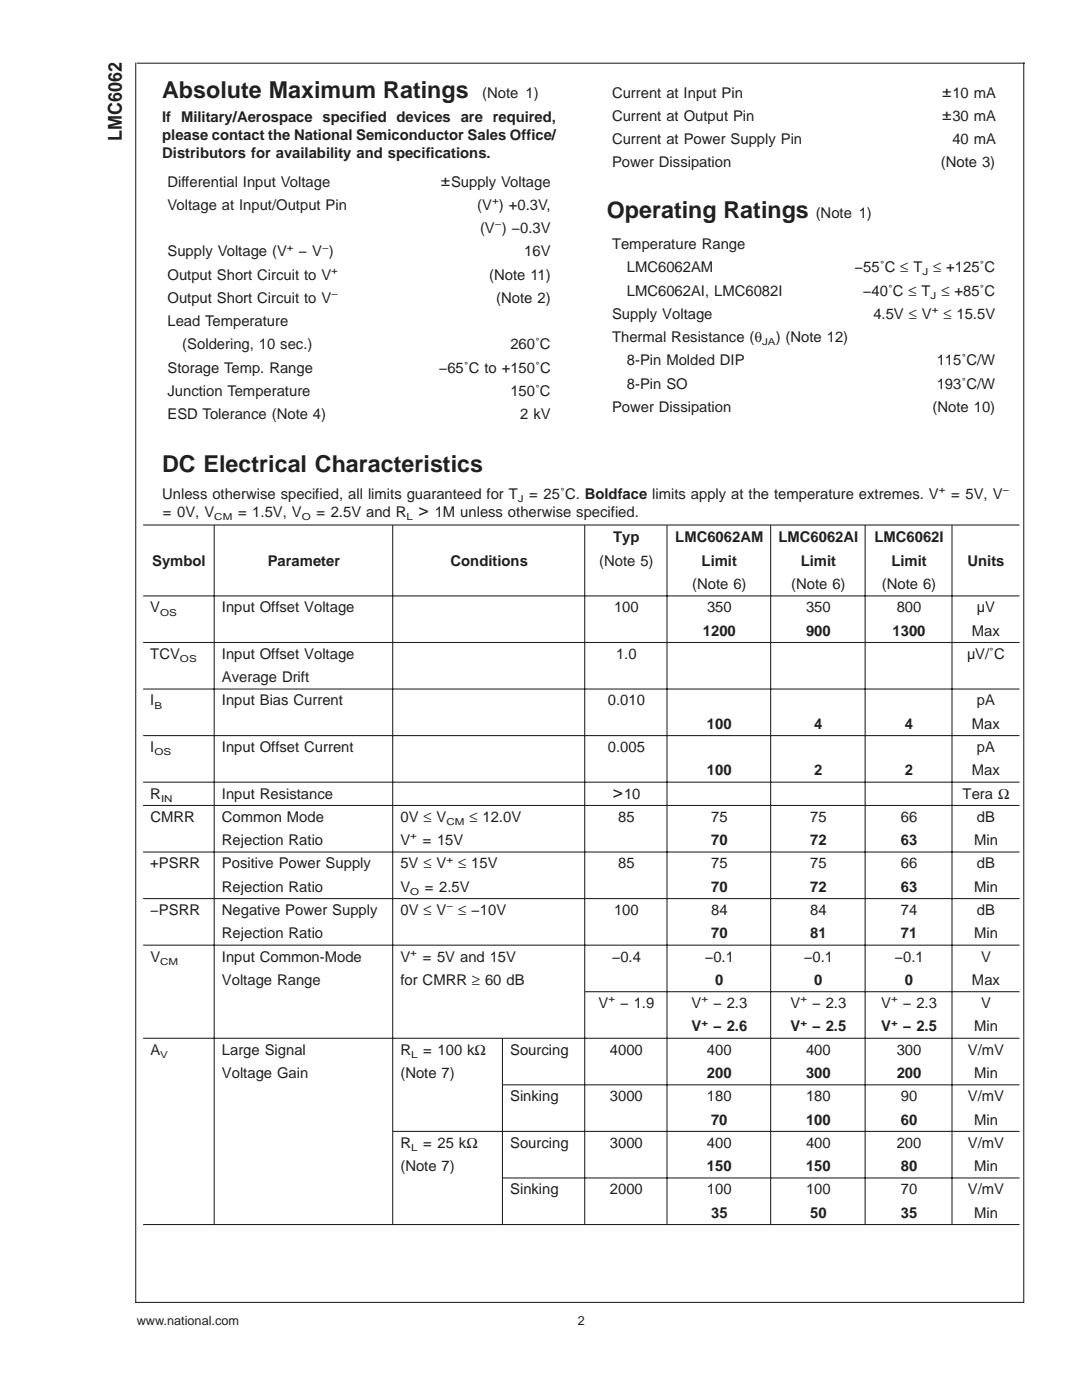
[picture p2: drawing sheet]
<svg xmlns="http://www.w3.org/2000/svg" width="216mm" height="279mm" viewBox="0 0 216 279" stroke-linecap="round" stroke-linejoin="round" font-family="sans-serif">
<defs><g id="words">
<g font-size="4.6" fill="#231f20">
<text x="32.4" y="19.5">Absolute Maximum Ratings</text>
<text x="121.1" y="43.6">Operating Ratings</text>
<text x="32.4" y="94.3">DC Electrical Characteristics</text>
</g>
<text font-size="3.8" fill="#231f20" x="24.3" y="28.1" transform="rotate(-90 24.3 28.1)">LMC6062</text>
<g font-size="3.5" fill="#231f20">
<text x="83.5" y="103">&gt;</text>
<text x="122.3" y="159.2">&gt;</text>
</g>
<g font-size="3.3" fill="#231f20">
<text x="188" y="19.3">±10 mA</text>
<text x="188" y="24">±30 mA</text>
<text x="88" y="37.1">±Supply Voltage</text>
</g>
<g font-size="3" fill="#231f20">
<text x="96.2" y="19.5">(Note 1)</text>
<text x="122.1" y="19.5">Current at Input Pin</text>
<text x="32.4" y="24.3">If Military/Aerospace specified devices are required,</text>
<text x="32.4" y="27.9">please contact the National Semiconductor Sales Office/</text>
<text x="122.1" y="24.1">Current at Output Pin</text>
<text x="122.1" y="28.8">Current at Power Supply Pin</text>
<text x="190" y="28.8">40 mA</text>
<text x="32.4" y="31.5">Distributors for availability and specifications.</text>
<text x="122.1" y="33.4">Power Dissipation</text>
<text x="187.7" y="33.4">(Note 3)</text>
<text x="33.4" y="37.2">Differential Input Voltage</text>
<text x="33.4" y="41.9">Voltage at Input/Output Pin</text>
<text x="95.2" y="41.9">(V ) +0.3V,</text>
<text x="95.8" y="46.5">(V ) −0.3V</text>
<text x="162.8" y="43.6">(Note 1)</text>
<text x="33.4" y="51.2">Supply Voltage (V</text>
<text x="59.6" y="51.2">− V )</text>
<text x="104.6" y="51.2">16V</text>
<text x="122.1" y="49.7">Temperature Range</text>
<text x="33.4" y="55.8">Output Short Circuit to V</text>
<text x="97.6" y="55.8">(Note 11)</text>
<text x="125.1" y="54.3">LMC6062AM</text>
<text x="125.1" y="59">LMC6062AI, LMC6082I</text>
<text x="170.5" y="54.3">−55˚C ≤ T</text>
<text x="172.2" y="59">−40˚C ≤ T</text>
<text x="186.2" y="54.3">≤ +125˚C</text>
<text x="187.8" y="59">≤ +85˚C</text>
<text x="33.4" y="60.5">Output Short Circuit to V</text>
<text x="33.4" y="65.1">Lead Temperature</text>
<text x="99" y="60.5">(Note 2)</text>
<text x="122.1" y="63.6">Supply Voltage</text>
<text x="174.3" y="63.6">4.5V ≤ V</text>
<text x="188.3" y="63.6">≤ 15.5V</text>
<text x="36.4" y="69.7">(Soldering, 10 sec.)</text>
<text x="101.8" y="69.7">260˚C</text>
<text x="122.1" y="68.3">Thermal Resistance (θ</text>
<text x="154.8" y="68.3">) (Note 12)</text>
<text x="33.4" y="74.4">Storage Temp. Range</text>
<text x="87.5" y="74.4">−65˚C to +150˚C</text>
<text x="125.1" y="72.9">8-Pin Molded DIP</text>
<text x="125.1" y="77.6">8-Pin SO</text>
<text x="186.9" y="77.6">193˚C/W</text>
<text x="186.9" y="72.9">115˚C/W</text>
<text x="33.4" y="79">Junction Temperature</text>
<text x="33.4" y="83.7">ESD Tolerance (Note 4)</text>
<text x="101.8" y="79">150˚C</text>
<text x="103.8" y="83.7">2 kV</text>
<text x="122.1" y="82.2">Power Dissipation</text>
<text x="186.1" y="82.2">(Note 10)</text>
<text x="32.4" y="99.6">Unless otherwise specified, all limits guaranteed for T</text>
<text x="105.6" y="99.6">= 25˚C. Boldface limits apply at the temperature extremes. V</text>
<text x="189.8" y="99.6">= 5V, V</text>
<text x="32.5" y="103.2">= 0V, V</text>
<text x="47.5" y="103.2">= 1.5V, V</text>
<text x="63.1" y="103.2">= 2.5V and R</text>
<text x="86.7" y="103.2">1M unless otherwise specified.</text>
<text x="30.4" y="112.9">Symbol</text>
<text x="53.4" y="112.9">Parameter</text>
<text x="89.9" y="112.9">Conditions</text>
<text x="119.6" y="112.9">(Note 5)</text>
<text x="122.4" y="108.3">Typ</text>
<text x="134.7" y="108.3">LMC6062AM</text>
<text x="140" y="112.9">Limit</text>
<text x="155.3" y="108.3">LMC6062AI</text>
<text x="159.8" y="112.9">Limit</text>
<text x="174.5" y="108.3">LMC6062I</text>
<text x="177.9" y="112.9">Limit</text>
<text x="193" y="112.9">Units</text>
<text x="138.1" y="117.6">(Note 6)</text>
<text x="157.9" y="117.6">(Note 6)</text>
<text x="176" y="117.6">(Note 6)</text>
<text x="30" y="122.2">V</text>
<text x="44.3" y="122.2">Input Offset Voltage</text>
<text x="122.5" y="122.2">100</text>
<text x="141.1" y="122.2">350</text>
<text x="160.8" y="122.2">350</text>
<text x="178.9" y="122.2">800</text>
<text x="194.9" y="122.2">µV</text>
<text x="30" y="131.5">TCV</text>
<text x="44.3" y="131.5">Input Offset Voltage</text>
<text x="122.9" y="131.5">1.0</text>
<text x="140.2" y="126.8">1200</text>
<text x="160.8" y="126.8">900</text>
<text x="178.1" y="126.8">1300</text>
<text x="193" y="131.5">µV/˚C</text>
<text x="193.9" y="126.8">Max</text>
<text x="44.3" y="136.1">Average Drift</text>
<text x="30" y="140.8">I</text>
<text x="44.3" y="140.8">Input Bias Current</text>
<text x="121.3" y="140.8">0.010</text>
<text x="194.9" y="140.8">pA</text>
<text x="141.1" y="145.4">100</text>
<text x="162.5" y="145.4">4</text>
<text x="180.6" y="145.4">4</text>
<text x="193.9" y="145.4">Max</text>
<text x="30" y="150.1">I</text>
<text x="44.3" y="150.1">Input Offset Current</text>
<text x="121.3" y="150.1">0.005</text>
<text x="141.1" y="154.7">100</text>
<text x="162.5" y="154.7">2</text>
<text x="180.6" y="154.7">2</text>
<text x="193.9" y="154.7">Max</text>
<text x="194.9" y="150.1">pA</text>
<text x="30" y="159.4">R</text>
<text x="44.3" y="159.4">Input Resistance</text>
<text x="124.5" y="159.4">10</text>
<text x="192.1" y="159.4">Tera Ω</text>
<text x="30" y="164">CMRR</text>
<text x="44.3" y="164">Common Mode</text>
<text x="79.9" y="164">0V ≤ V</text>
<text x="93.7" y="164">≤ 12.0V</text>
<text x="123.3" y="164">85</text>
<text x="141.9" y="164">75</text>
<text x="161.7" y="164">75</text>
<text x="179.8" y="164">66</text>
<text x="194.9" y="164">dB</text>
<text x="30" y="173.3">+PSRR</text>
<text x="44.3" y="173.3">Positive Power Supply</text>
<text x="44.3" y="168.7">Rejection Ratio</text>
<text x="79.9" y="173.3">5V ≤ V</text>
<text x="79.9" y="168.7">V</text>
<text x="84.4" y="168.7">= 15V</text>
<text x="91.4" y="173.3">≤ 15V</text>
<text x="123.3" y="173.3">85</text>
<text x="141.9" y="168.7">70</text>
<text x="141.9" y="173.3">75</text>
<text x="161.7" y="168.7">72</text>
<text x="161.7" y="173.3">75</text>
<text x="179.8" y="168.7">63</text>
<text x="179.8" y="173.3">66</text>
<text x="194.4" y="168.7">Min</text>
<text x="194.9" y="173.3">dB</text>
<text x="44.3" y="178">Rejection Ratio</text>
<text x="79.9" y="178">V</text>
<text x="84.8" y="178">= 2.5V</text>
<text x="141.9" y="178">70</text>
<text x="161.7" y="178">72</text>
<text x="179.8" y="178">63</text>
<text x="194.4" y="178">Min</text>
<text x="30" y="182.6">−PSRR</text>
<text x="44.3" y="182.6">Negative Power Supply</text>
<text x="79.9" y="182.6">0V ≤ V</text>
<text x="91.4" y="182.6">≤ −10V</text>
<text x="122.5" y="182.6">100</text>
<text x="141.9" y="182.6">84</text>
<text x="161.7" y="182.6">84</text>
<text x="179.8" y="182.6">74</text>
<text x="194.9" y="182.6">dB</text>
<text x="30" y="191.9">V</text>
<text x="44.3" y="191.9">Input Common-Mode</text>
<text x="44.3" y="187.3">Rejection Ratio</text>
<text x="79.9" y="191.9">V</text>
<text x="84.4" y="191.9">= 5V and 15V</text>
<text x="122.1" y="191.9">−0.4</text>
<text x="140.6" y="191.9">−0.1</text>
<text x="141.9" y="187.3">70</text>
<text x="160.4" y="191.9">−0.1</text>
<text x="161.7" y="187.3">81</text>
<text x="178.5" y="191.9">−0.1</text>
<text x="179.8" y="187.3">71</text>
<text x="194.4" y="187.3">Min</text>
<text x="195.8" y="191.9">V</text>
<text x="44.3" y="196.5">Voltage Range</text>
<text x="79.9" y="196.5">for CMRR ≥ 60 dB</text>
<text x="142.7" y="196.5">0</text>
<text x="162.5" y="196.5">0</text>
<text x="180.6" y="196.5">0</text>
<text x="193.9" y="196.5">Max</text>
<text x="119.4" y="201.2">V</text>
<text x="123.7" y="201.2">− 1.9</text>
<text x="138" y="201.2">V</text>
<text x="142.3" y="201.2">− 2.3</text>
<text x="157.7" y="201.2">V</text>
<text x="162.1" y="201.2">− 2.3</text>
<text x="175.8" y="201.2">V</text>
<text x="180.1" y="201.2">− 2.3</text>
<text x="195.8" y="201.2">V</text>
<text x="138" y="205.8">V</text>
<text x="142.3" y="205.8">− 2.6</text>
<text x="157.7" y="205.8">V</text>
<text x="162.1" y="205.8">− 2.5</text>
<text x="175.8" y="205.8">V</text>
<text x="180.1" y="205.8">− 2.5</text>
<text x="194.4" y="205.8">Min</text>
<text x="30" y="210.5">A</text>
<text x="44.3" y="210.5">Large Signal</text>
<text x="44.3" y="215.1">Voltage Gain</text>
<text x="79.9" y="210.5">R</text>
<text x="79.9" y="215.1">(Note 7)</text>
<text x="84.5" y="210.5">= 100 kΩ</text>
<text x="101.8" y="210.5">Sourcing</text>
<text x="121.7" y="210.5">4000</text>
<text x="141.1" y="210.5">400</text>
<text x="141.1" y="215.1">200</text>
<text x="160.8" y="210.5">400</text>
<text x="160.8" y="215.1">300</text>
<text x="178.9" y="210.5">300</text>
<text x="178.9" y="215.1">200</text>
<text x="193.1" y="210.5">V/mV</text>
<text x="194.4" y="215.1">Min</text>
<text x="101.8" y="219.8">Sinking</text>
<text x="121.7" y="219.8">3000</text>
<text x="141.1" y="219.8">180</text>
<text x="160.8" y="219.8">180</text>
<text x="179.7" y="219.8">90</text>
<text x="193.1" y="219.8">V/mV</text>
<text x="141.9" y="224.4">70</text>
<text x="160.8" y="224.4">100</text>
<text x="179.7" y="224.4">60</text>
<text x="194.4" y="224.4">Min</text>
<text x="79.9" y="229.1">R</text>
<text x="79.9" y="233.7">(Note 7)</text>
<text x="84.5" y="229.1">= 25 kΩ</text>
<text x="101.8" y="229.1">Sourcing</text>
<text x="121.7" y="229.1">3000</text>
<text x="141.1" y="229.1">400</text>
<text x="141.1" y="233.7">150</text>
<text x="160.8" y="229.1">400</text>
<text x="160.8" y="233.7">150</text>
<text x="178.9" y="229.1">200</text>
<text x="179.8" y="233.7">80</text>
<text x="193.1" y="229.1">V/mV</text>
<text x="194.4" y="233.7">Min</text>
<text x="101.8" y="238.4">Sinking</text>
<text x="121.7" y="238.4">2000</text>
<text x="141.1" y="238.4">100</text>
<text x="160.8" y="238.4">100</text>
<text x="179.8" y="238.4">70</text>
<text x="193.1" y="238.4">V/mV</text>
<text x="141.9" y="243">35</text>
<text x="161.7" y="243">50</text>
<text x="179.8" y="243">35</text>
<text x="194.4" y="243">Min</text>
</g>
<g font-size="2.5" fill="#231f20">
<text x="27.3" y="264.5">www.national.com</text>
<text x="115.3" y="264.5">2</text>
</g>
<g font-size="1.9" fill="#231f20">
<text x="98.2" y="40.7">+</text>
<text x="98.7" y="45.4">−</text>
<text x="57.2" y="50">+</text>
<text x="64.3" y="50">−</text>
<text x="66.1" y="54.7">+</text>
<text x="66.1" y="59.3">−</text>
<text x="184.1" y="55">J</text>
<text x="185.7" y="59.6">J</text>
<text x="185.9" y="62.5">+</text>
<text x="152.1" y="68.9">JA</text>
<text x="103.3" y="100.2">J</text>
<text x="187.3" y="98.4">+</text>
<text x="200.1" y="98.4">−</text>
<text x="42.8" y="103.8">CM</text>
<text x="60.2" y="103.8">O</text>
<text x="81.1" y="103.8">L</text>
<text x="32" y="122.8">OS</text>
<text x="35.9" y="132.1">OS</text>
<text x="30.8" y="141.4">B</text>
<text x="30.8" y="150.7">OS</text>
<text x="32.1" y="160">IN</text>
<text x="81.9" y="167.5">+</text>
<text x="89.1" y="164.7">CM</text>
<text x="89.1" y="172.2">+</text>
<text x="81.9" y="178.6">O</text>
<text x="89.1" y="181.4">−</text>
<text x="81.9" y="190.7">+</text>
<text x="32" y="192.5">CM</text>
<text x="121.4" y="200">+</text>
<text x="139.9" y="200">+</text>
<text x="159.7" y="200">+</text>
<text x="177.8" y="200">+</text>
<text x="139.9" y="204.7">+</text>
<text x="159.7" y="204.7">+</text>
<text x="177.8" y="204.7">+</text>
<text x="32" y="211.1">V</text>
<text x="82" y="211.1">L</text>
<text x="82" y="229.7">L</text>
</g>
</g></defs>
<g fill="none" stroke="#231f20" stroke-width=".21">
<path d="M27.1 12.5v247.5M27.3 12.6h177.2M204.3 12.5v247.5M28.6 104.8h174.8M28.6 118.9h174.8M42.7 104.9v139.6M78.4 104.9v139.6M116.7 104.9v139.6M133.1 104.9v139.6M153.8 104.9v139.6M172.6 104.9v139.6M190 104.9v139.6"/>
<path d="M28.6 128.2h174.8M28.6 137.5h174.8M28.6 146.8h174.8M28.6 156.1h174.8M28.6 160.7h174.8M28.6 170h174.8M28.6 179.3h174.8M28.6 188.6h174.8M116.8 197.9h86.6M28.6 207.2h174.8M100.3 207.2v37.3M100.4 216.5h103"/>
<path d="M78.5 225.8h124.9M100.4 235.1h103M27.1 259.9h177.2M28.6 244.4h174.8"/>
</g>
<use href="#words"/>
</svg>
